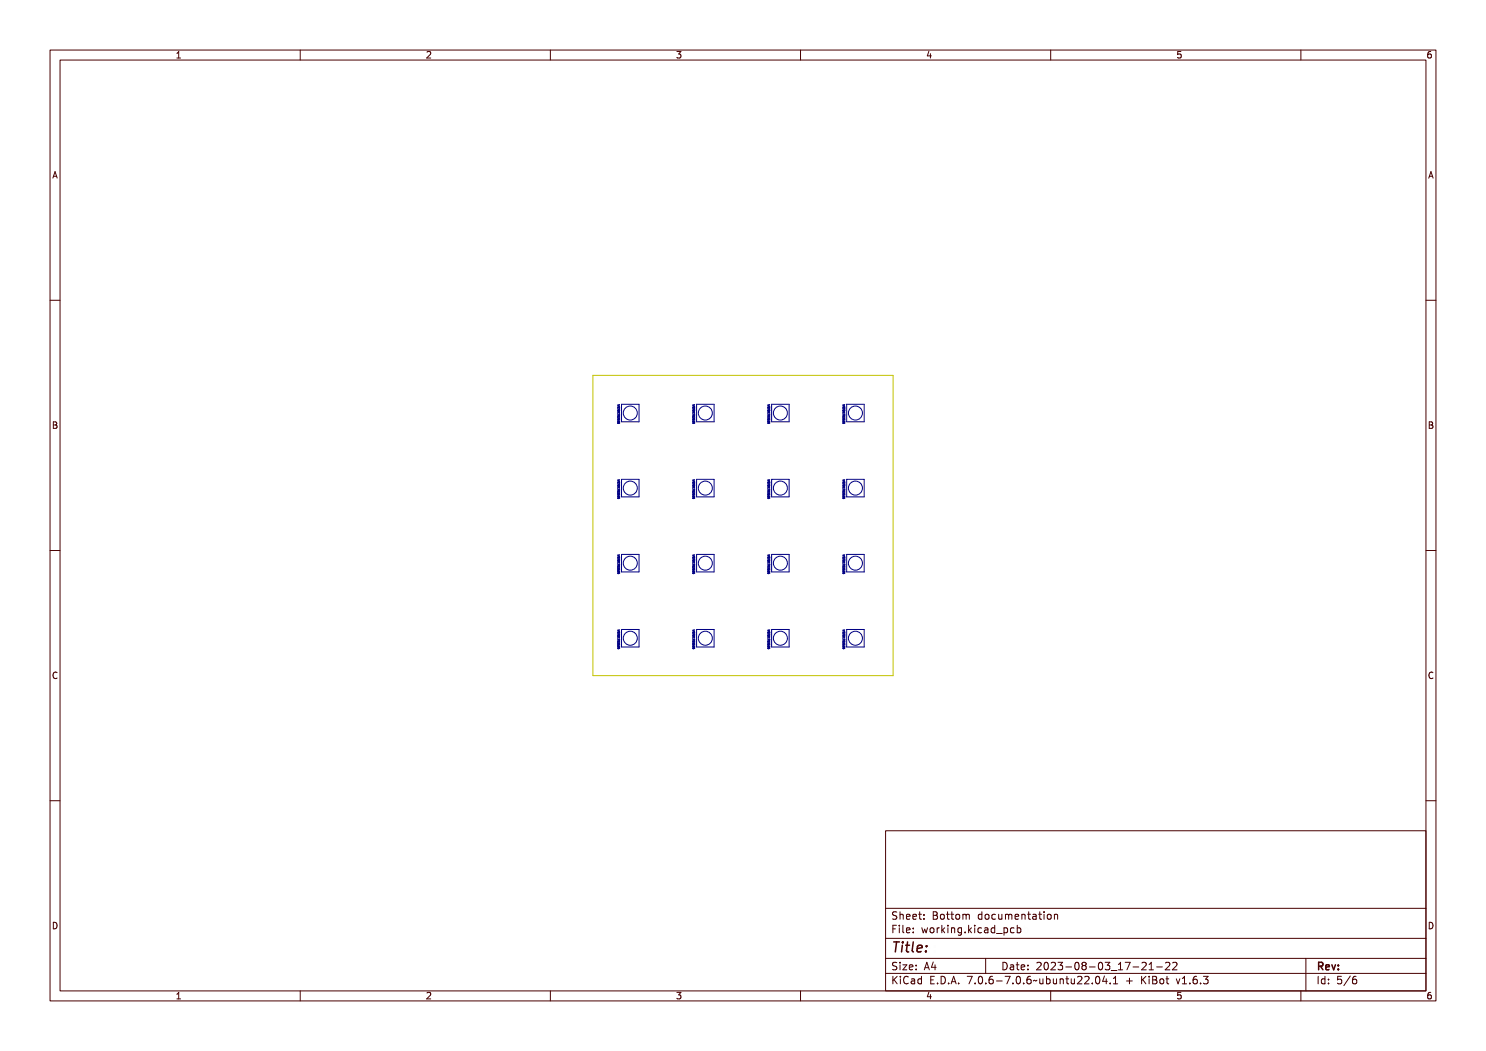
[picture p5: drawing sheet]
<svg xmlns="http://www.w3.org/2000/svg" width="297mm" height="210mm" viewBox="0 0 297 210" stroke-linecap="round" stroke-linejoin="round" font-family="sans-serif">
<defs><g id="words">
<text font-size="2.7" fill="#480000" x="178" y="190.3">Title:</text>
<g font-size="2" fill="#480000">
<text x="178" y="183.7">Sheet: Bottom documentation</text>
<text x="178" y="186.5">File: working.kicad_pcb</text>
<text x="178" y="193.9">Size: A4</text>
<text x="178" y="196.6">KiCad E.D.A. 7.0.6-7.0.6~ubuntu22.04.1 + KiBot v1.6.3</text>
<text x="200" y="193.9">Date: 2023-08-03_17-21-22</text>
<text x="263" y="196.6">Id: 5/6</text>
<text x="263" y="193.9">Rev:</text>
</g>
<g font-size="1.7" fill="#480000">
<text x="35" y="11.7">1</text>
<text x="85" y="11.7">2</text>
<text x="135" y="11.7">3</text>
<text x="185" y="11.7">4</text>
<text x="235" y="11.7">5</text>
<text x="285" y="11.7">6</text>
<text x="10.5" y="35.7">A</text>
<text x="285.5" y="35.7">A</text>
<text x="10.5" y="85.6">B</text>
<text x="285.5" y="85.6">B</text>
<text x="10.5" y="135.7">C</text>
<text x="285.5" y="135.7">C</text>
<text x="10.5" y="185.6">D</text>
<text x="285.5" y="185.6">D</text>
<text x="35" y="199.7">1</text>
<text x="85" y="199.7">2</text>
<text x="135" y="199.7">3</text>
<text x="185" y="199.7">4</text>
<text x="235" y="199.7">5</text>
<text x="285" y="199.7">6</text>
</g>
</g></defs>
<g fill="none" stroke="#000084" stroke-width=".2">
<path d="M123.1 95.8h.3l-.2 .1 .2 .1h-.3h.3l-.2-.1 .2-.1zM123.1 97.5h.3v.2l-.3 .1zM123.1 98.1l.2 .2 .1-.2a.16 .16 0 0 1-.1 .2 .16 .16 0 0 1-.2-.1v.1zM123.1 98.7l.2 .2 .1-.2a.16 .16 0 0 1-.1 .2 .16 .16 0 0 1-.2-.1v.1zM123.1 80.8h.3l-.2 .1 .2 .1h-.3h.3l-.2-.1 .2-.1zM123.1 82.5h.3v.2l-.3 .1zM123.1 83.1l.2 .2 .1-.2a.16 .16 0 0 1-.1 .2 .16 .16 0 0 1-.2-.1v.1zM123.1 83.7l.2 .2 .1-.2a.16 .16 0 0 1-.1 .2 .16 .16 0 0 1-.2-.1v.1zM123.1 97.8l.2 .2 .1-.2v.2h-.3zM123.1 98.4l.2 .2 .1-.2v.2h-.3zM123.1 82.8l.2 .2 .1-.2v.2h-.3zM123.1 83.4l.2 .2 .1-.2v.2h-.3z"/>
<path d="M123.1 96.4l.1 .1 .2-.1v.2v-.2a.16 .16 0 0 1-.2 .2 .16 .16 0 0 1-.1-.2zM123.1 97h.3v.2l-.3-.1zM123.1 97.3l.1 .1 .2-.1v.2v-.2a.16 .16 0 0 1-.2 .2 .16 .16 0 0 1-.1-.2zM123.1 81.4l.1 .1 .2-.1v.2v-.2a.16 .16 0 0 1-.2 .2 .16 .16 0 0 1-.1-.2zM123.1 82h.3v.2l-.3-.1zM123.1 82.3l.1 .1 .2-.1v.2v-.2a.16 .16 0 0 1-.2 .2 .16 .16 0 0 1-.1-.2zM123.1 96.1l.2 .2 .1-.2v.1l-.1 .1-.1-.2-.1 .2zM123.1 96.7h.3v.1l-.3 .1zM123.1 81.1l.2 .2 .1-.2v.1l-.1 .1-.1-.2-.1 .2zM123.1 81.7h.3v.1l-.3 .1zM123.1 97.6l.1 .1zM123.1 82.6l.1 .1z"/>
<path d="M123.3 97.6l.1 .1zM123.3 82.6l.1 .1zM123.5 82.3v.2M123.5 97.3v.2M123.5 96.3v.1M123.5 81.3v.1M123.5 82v.1M123.5 83.7v.2M123.5 84.4v.2M123.5 97v.1M123.5 98.7v.2l.2-.2M123.5 99.4v.2l.2-.2"/>
<path d="M123.5 96.4v.1M123.5 97.1v.1M123.5 83.5v.1M123.5 83.9h.1M123.5 81.4v.1M123.5 82.1v.1M123.5 83.2h.1M123.5 84.2v.1M123.5 84.6h.1M123.5 83.4v.1M123.5 84.1v.1M123.5 98.4v.2l.2-.1 .1 .1v-.2"/>
<path d="M123.5 99.1v.2l.2-.1 .1 .1v-.2M123.5 96.5h.1M123.5 97h.2M123.5 97.2h.2M123.5 97h.1M123.5 98.7h.1M123.5 99.4h.1M123.5 82h.2M123.5 82.2h.2M123.5 83.6h.2M123.5 83.9h.2M123.5 84.3h.2"/>
<path d="M123.5 84.6h.2M123.5 81.5h.1M123.5 82h.1M123.5 83.7h.1M123.5 84.4h.1M123.6 96.5h.1M123.6 81.5h.1M123.6 96.4v.1M123.6 98.2h.1M123.6 81.4v.1M123.7 97h.1M123.7 98.2h-.1"/>
<path d="M123.7 83.2h-.2M123.7 82h.1M123.7 83.7h.1v.2M123.7 84.4h.1v.2M123.7 98.7h.1v.2M123.7 99.4h.1v.2M123.7 83v.2M123.7 98v.2M123.7 97.1v.1M123.7 98.7h.1M123.7 99.4h.1M123.7 83.7h.1"/>
<path d="M123.7 82.1v.1M123.7 84.4h.1M123.7 97.1h.1M123.7 82v.1M123.7 97v.1M123.7 98.2h.1M123.7 83.7v.2M123.7 84.4v.2M123.7 83.2h.1M123.7 82.1h.1M123.7 83.5v.1M123.7 83.9h.1"/>
<path d="M123.7 84.2v.1M123.7 84.6h.1M123.7 96.3l-.1 .1M123.7 97.2h.1M123.7 82.2h.1M123.7 96.3h.1M123.7 97.3l.1 .1h-.3M123.7 82.3l.1 .1h-.3M123.8 97h-.1M123.8 97h.1M123.8 97.2h.1M123.8 82h.1"/>
<path d="M123.8 82.2h.1M123.8 82h-.1M123.8 81.8l-.3-.2v.2M123.8 82.9l-.3-.3v.3M123.8 96.8l-.3-.2v.2M123.8 97.9l-.3-.3v.3M123.8 96.3h.1M123.8 81.6v.2M123.8 82.7v.1M123.8 96.6h.1M123.8 97.7h.1M123.8 81.3l-.2 .1"/>
<path d="M123.8 83.2h-.1M123.8 81.3h.1M123.8 83.2v-.2h-.3v.2M123.8 98.2v-.2h-.3l.1 .2M123.8 96.3v.2M123.8 81.3v.2M123.8 82v.1M123.8 96.6v.2M123.8 97v.1M123.8 97.7v.1M123.8 96.8h.1M123.8 97.1v.1"/>
<path d="M123.8 97.8v.1M123.8 98.2h.1M123.8 81.8h.1M123.8 82.1v.1M123.8 82.8v.1M123.8 83.2h.1M123.8 95.8l-.3 .1 .2 .1-.2 .1h.3M123.8 83.4v.2l-.1-.1M123.8 84.1v.2l-.1-.1M123.8 80.8l-.3 .1 .2 .1-.2 .1h.3M124.2 95.8h3.5v3.5h-3.5zM124.2 80.8h3.5v3.5h-3.5z"/>
<path d="M138.1 95.8h.3l-.2 .1 .2 .1h-.3h.3l-.2-.1 .2-.1zM138.1 97.5h.3v.2l-.3 .1zM138.1 98.1l.2 .2 .1-.2a.16 .16 0 0 1-.1 .2 .16 .16 0 0 1-.2-.1v.1zM138.1 98.7l.2 .2 .1-.2a.16 .16 0 0 1-.1 .2 .16 .16 0 0 1-.2-.1v.1zM138.1 80.8h.3l-.2 .1 .2 .1h-.3h.3l-.2-.1 .2-.1zM138.1 82.5h.3v.2l-.3 .1zM138.1 83.1l.2 .2 .1-.2a.16 .16 0 0 1-.1 .2 .16 .16 0 0 1-.2-.1v.1zM138.1 83.7l.2 .2 .1-.2a.16 .16 0 0 1-.1 .2 .16 .16 0 0 1-.2-.1v.1zM138.1 97.8l.2 .2 .1-.2v.2h-.3zM138.1 98.4l.2 .2 .1-.2v.2h-.3zM138.1 82.8l.2 .2 .1-.2v.2h-.3zM138.1 83.4l.2 .2 .1-.2v.2h-.3z"/>
<path d="M138.1 96.4l.1 .1 .2-.1v.2v-.2a.16 .16 0 0 1-.2 .2 .16 .16 0 0 1-.1-.2zM138.1 97h.3v.2l-.3-.1zM138.1 97.3l.1 .1 .2-.1v.2v-.2a.16 .16 0 0 1-.2 .2 .16 .16 0 0 1-.1-.2zM138.1 81.4l.1 .1 .2-.1v.2v-.2a.16 .16 0 0 1-.2 .2 .16 .16 0 0 1-.1-.2zM138.1 82h.3v.2l-.3-.1zM138.1 82.3l.1 .1 .2-.1v.2v-.2a.16 .16 0 0 1-.2 .2 .16 .16 0 0 1-.1-.2zM138.1 96.1l.2 .2 .1-.2v.1l-.1 .1-.1-.2-.1 .2zM138.1 96.7h.3v.1l-.3 .1zM138.1 81.1l.2 .2 .1-.2v.1l-.1 .1-.1-.2-.1 .2zM138.1 81.7h.3v.1l-.3 .1zM138.1 97.6l.1 .1zM138.1 82.6l.1 .1z"/>
<path d="M138.3 97.6l.1 .1zM138.3 82.6l.1 .1zM138.5 81.8v-.2l.2 .2M138.5 82.3v.2M138.5 82.9v-.3l.2 .3M138.5 96.8v-.2l.2 .2M138.5 97.3v.2M138.5 97.9v-.3l.2 .3M138.5 98.7l.1 .2M138.5 99.4l.1 .2M138.5 81.3v.1M138.5 82v.1"/>
<path d="M138.5 83.7v.2M138.5 84.4v.2M138.5 96.3v.1M138.5 97v.1M138.5 83.5v.1M138.5 83.9h.1M138.5 96.4v.1M138.5 97.1v.1M138.5 81.4v.1M138.5 82.1v.1M138.5 83.2h.1M138.5 84.2v.1"/>
<path d="M138.5 84.6h.1M138.5 97h.2M138.5 97.2h.2M138.5 98.4v.1l.1 .1M138.5 99.1v.1l.1 .1M138.5 84.6h.2v-.2h.1v.2M138.5 84.4h.1M138.5 83.4v.1M138.5 84.1v.1M138.5 83.9h.2v-.2h.1v.2M138.5 97h.1M138.5 98.7h.1"/>
<path d="M138.5 99.4h.1M138.5 82h.2M138.5 82.2h.2M138.5 82h.1M138.5 83.7h.1M138.7 97h.1M138.7 82h.1M138.7 83.2h-.1M138.7 98.1l-.2 .1v-.2h.3v.2M138.7 83v.1M138.7 98v.1M138.7 97.1v.1"/>
<path d="M138.7 98.1v.1M138.7 98.6h-.1M138.7 98.9h-.1M138.7 99.3h-.1M138.7 99.6h-.1M138.7 82.1v.1M138.7 83.1v.1M138.7 96.3l-.2 .2M138.7 82v.1M138.7 97v.1M138.7 97.1h.1M138.7 98.2h.1"/>
<path d="M138.7 98.5v.1M138.7 98.9h.1M138.7 99.2v.1M138.7 99.6h.1M138.7 81.3l-.2 .2M138.7 82.1h.1M138.7 83.2h.1M138.7 98.9v-.2h.1v.2M138.7 99.6v-.2h.1v.2M138.7 96.3h.1M138.7 98.5h.1M138.7 99.2h.1"/>
<path d="M138.7 81.3h.1M138.7 97.2h.1M138.7 82.2h.1M138.7 96.8h.1M138.7 97.9h.1M138.7 97.3h.1M138.7 81.8h.1M138.7 82.3l.1 .1h-.3M138.7 82.9h.1M138.8 97h.1M138.8 97.2h.1M138.8 97.3v.1h-.3"/>
<path d="M138.8 97h-.1M138.8 82h.1M138.8 82.2h.1M138.8 82h-.1M138.8 96.3h.1M138.8 81.3h.1M138.8 81.6v.2M138.8 82.7v.1M138.8 96.6h.1M138.8 96.8h.1M138.8 97.7h.1M138.8 97.9h.1"/>
<path d="M138.8 98.2h.1M138.8 81.8h.1M138.8 82.9h.1M138.8 83.2h.1M138.8 82.1v.1M138.8 83.2v-.2h-.3v.2M138.8 81.3v.2M138.8 82v.1M138.8 96.3v.2M138.8 96.6v.2M138.8 97v.1M138.8 97.7v.1"/>
<path d="M138.8 97.1v.1M138.8 97.8v.1M138.8 82.8v.1M138.8 83.4v.2l-.1-.1-.2 .1M138.8 84.1v.2l-.1-.1-.2 .1M138.8 98.4v.2l-.1-.1M138.8 99.1v.2l-.1-.1M138.8 95.8l-.3 .1 .2 .1-.2 .1h.3M138.8 80.8l-.3 .1 .2 .1-.2 .1h.3M139.2 95.8h3.5v3.5h-3.5zM139.2 80.8h3.5v3.5h-3.5zM153.1 95.8h.3l-.2 .1 .2 .1h-.3h.3l-.2-.1 .2-.1z"/>
<path d="M153.1 97.5h.3v.2l-.3 .1zM153.1 98.1l.2 .2 .1-.2a.16 .16 0 0 1-.1 .2 .16 .16 0 0 1-.2-.1v.1zM153.1 98.7l.2 .2 .1-.2a.16 .16 0 0 1-.1 .2 .16 .16 0 0 1-.2-.1v.1zM153.1 80.8h.3l-.2 .1 .2 .1h-.3h.3l-.2-.1 .2-.1zM153.1 82.5h.3v.2l-.3 .1zM153.1 83.1l.2 .2 .1-.2a.16 .16 0 0 1-.1 .2 .16 .16 0 0 1-.2-.1v.1zM153.1 83.7l.2 .2 .1-.2a.16 .16 0 0 1-.1 .2 .16 .16 0 0 1-.2-.1v.1zM153.1 97.8l.2 .2 .1-.2v.2h-.3zM153.1 98.4l.2 .2 .1-.2v.2h-.3zM153.1 82.8l.2 .2 .1-.2v.2h-.3zM153.1 83.4l.2 .2 .1-.2v.2h-.3zM153.1 96.4l.1 .1 .2-.1v.2v-.2a.16 .16 0 0 1-.2 .2 .16 .16 0 0 1-.1-.2z"/>
<path d="M153.1 97h.3v.2l-.3-.1zM153.1 97.3l.1 .1 .2-.1v.2v-.2a.16 .16 0 0 1-.2 .2 .16 .16 0 0 1-.1-.2zM153.1 81.4l.1 .1 .2-.1v.2v-.2a.16 .16 0 0 1-.2 .2 .16 .16 0 0 1-.1-.2zM153.1 82h.3v.2l-.3-.1zM153.1 82.3l.1 .1 .2-.1v.2v-.2a.16 .16 0 0 1-.2 .2 .16 .16 0 0 1-.1-.2zM153.1 96.1l.2 .2 .1-.2v.1l-.1 .1-.1-.2-.1 .2zM153.1 96.7h.3v.1l-.3 .1zM153.1 81.1l.2 .2 .1-.2v.1l-.1 .1-.1-.2-.1 .2zM153.1 81.7h.3v.1l-.3 .1zM153.1 97.6l.1 .1zM153.1 82.6l.1 .1zM153.3 97.6l.1 .1z"/>
<path d="M153.3 82.6l.1 .1zM153.5 98.2v-.2h.3l-.1 .2M153.5 82.3v.2M153.5 83.4v.1M153.5 84.1v.1M153.5 97.3v.2M153.5 99.1v.1M153.5 98.2h.1M153.5 98.5h.1M153.5 98.9h.1M153.5 99.2h.1M153.5 99.6h.1"/>
<path d="M153.5 98.5l.1 .1M153.5 99.2l.1 .1M153.5 82v.1M153.5 81.3v.1M153.5 83.2v-.2h.3v.2M153.5 83.7v.2M153.5 84.4v.2M153.5 96.3v.1M153.5 97v.1M153.5 98.7v.2M153.5 99.4v.2M153.5 96.4v.1"/>
<path d="M153.5 97.1v.1M153.5 99.1h.1M153.5 81.4v.1M153.5 82.1v.1M153.5 83.2h.1M153.5 83.5v.1M153.5 83.4h.1M153.5 83.9h.1M153.5 84.2v.1M153.5 84.1h.1M153.5 84.6h.1M153.5 97h.2"/>
<path d="M153.5 97.2h.2M153.5 98.4v.1M153.5 83.9h.2v-.2h.1v.2M153.5 84.6h.2v-.2h.1v.2M153.5 97h.1M153.5 98.7h.1M153.5 99.4h.1M153.5 84.4h.1M153.5 82h.2M153.5 82.2h.2M153.5 82h.1M153.5 83.7h.1"/>
<path d="M153.7 97h.1M153.7 82h.1M153.7 83.2h-.1M153.7 98.1l-.2 .1M153.7 83v.1M153.7 98v.1M153.7 97.1v.1M153.7 98.1v.1M153.7 98.6h-.1M153.7 98.9h-.1M153.7 99.3h-.1M153.7 99.6h-.1"/>
<path d="M153.7 82.1v.1M153.7 83.1v.1M153.7 96.3l-.2 .2M153.7 82h.1v.2l-.1-.1M153.7 99.6h.1M153.7 82v.1M153.7 97v.1M153.7 97.1h.1M153.7 98.2h.1M153.7 98.5v.1M153.7 98.9h.1M153.7 99.2v.1"/>
<path d="M153.7 81.3l-.2 .2M153.7 82.1h.1M153.7 83.2h.1M153.7 81.3l.1 .2M153.7 98.9v-.2h.1v.2M153.7 99.6v-.2h.1v.2M153.7 96.3h.1M153.7 98.5h.1M153.7 99.2h.1M153.7 81.3h.1M153.7 97.3h.1M153.7 82.3l.1 .1h-.3"/>
<path d="M153.8 97h.1M153.8 97.3v.1h-.3M153.8 97h-.1M153.8 96.3h-.1M153.8 96.3h.1M153.8 96.6l-.1 .2-.2-.2v.2M153.8 97v.2l-.1-.1M153.8 97.7l-.1 .2-.2-.3v.3M153.8 96.3v.2M153.8 81.6h.1M153.8 82.7h.1M153.8 83.2h.1"/>
<path d="M153.8 81.6v.1M153.8 81.7l-.1 .1-.2-.2v.2M153.8 82.7l-.1 .2-.2-.3v.3M153.8 83.4v.2l-.1-.1-.2 .1M153.8 84.1v.2l-.1-.1-.2 .1M153.8 98.4v.2l-.1-.1M153.8 99.1v.2l-.1-.1M153.8 95.8l-.3 .1 .2 .1-.2 .1h.3M153.8 80.8l-.3 .1 .2 .1-.2 .1h.3M154.2 95.8h3.5v3.5h-3.5zM154.2 80.8h3.5v3.5h-3.5zM168.1 80.8h.3l-.2 .1 .2 .1h-.3h.3l-.2-.1 .2-.1z"/>
<path d="M168.1 82.5h.3v.2l-.3 .1zM168.1 83.1l.2 .2 .1-.2a.16 .16 0 0 1-.1 .2 .16 .16 0 0 1-.2-.1v.1zM168.1 83.7l.2 .2 .1-.2a.16 .16 0 0 1-.1 .2 .16 .16 0 0 1-.2-.1v.1zM168.1 95.8h.3l-.2 .1 .2 .1h-.3h.3l-.2-.1 .2-.1zM168.1 97.5h.3v.2l-.3 .1zM168.1 98.1l.2 .2 .1-.2a.16 .16 0 0 1-.1 .2 .16 .16 0 0 1-.2-.1v.1zM168.1 98.7l.2 .2 .1-.2a.16 .16 0 0 1-.1 .2 .16 .16 0 0 1-.2-.1v.1zM168.1 82.8l.2 .2 .1-.2v.2h-.3zM168.1 83.4l.2 .2 .1-.2v.2h-.3zM168.1 97.8l.2 .2 .1-.2v.2h-.3zM168.1 98.4l.2 .2 .1-.2v.2h-.3zM168.1 81.4l.1 .1 .2-.1v.2v-.2a.16 .16 0 0 1-.2 .2 .16 .16 0 0 1-.1-.2z"/>
<path d="M168.1 82h.3v.2l-.3-.1zM168.1 82.3l.1 .1 .2-.1v.2v-.2a.16 .16 0 0 1-.2 .2 .16 .16 0 0 1-.1-.2zM168.1 96.4l.1 .1 .2-.1v.2v-.2a.16 .16 0 0 1-.2 .2 .16 .16 0 0 1-.1-.2zM168.1 97h.3v.2l-.3-.1zM168.1 97.3l.1 .1 .2-.1v.2v-.2a.16 .16 0 0 1-.2 .2 .16 .16 0 0 1-.1-.2zM168.1 81.1l.2 .2 .1-.2v.1l-.1 .1-.1-.2-.1 .2zM168.1 81.7h.3v.1l-.3 .1zM168.1 96.1l.2 .2 .1-.2v.1l-.1 .1-.1-.2-.1 .2zM168.1 96.7h.3v.1l-.3 .1zM168.1 82.6l.1 .1zM168.1 97.6l.1 .1zM168.3 82.6l.1 .1z"/>
<path d="M168.3 97.6l.1 .1zM168.5 98.2v-.2h.3l-.1 .2M168.5 82.3v.2M168.5 83.4l.2 .2M168.5 84.1l.2 .2M168.5 97.3v.2M168.5 99.1v.1M168.5 98.2h.1M168.5 98.5h.1M168.5 98.9h.1M168.5 99.2h.1M168.5 99.6h.1"/>
<path d="M168.5 96.3l.1 .2M168.5 81.3l.1 .2M168.5 83.4h.1M168.5 84.1h.1M168.5 98.5v.1M168.5 99.2v.1M168.5 99.1h.1M168.5 97v.1h.2M168.5 84.4v.2h.2M168.5 99.4v.2M168.5 83.7v.2h.2M168.5 98.4v.1"/>
<path d="M168.5 98.7v.2M168.5 98.6h.1M168.5 99.3h.1M168.5 97h.1M168.6 97h.1M168.6 81.4v.1M168.6 96.4v.1M168.7 83.2h-.1M168.7 97h.1M168.7 98.1l-.2 .1M168.7 82h-.2l.2 .1M168.7 83.7h.1v.2"/>
<path d="M168.7 84.4h.1v.2M168.7 98.7h.1v.2M168.7 99.4h.1v.2M168.7 83v.1M168.7 98v.1M168.7 83.1v.1M168.7 83.7h.1M168.7 84.4h.1M168.7 98.7h.1M168.7 98.1v.1M168.7 99.4h.1M168.7 98.5l-.2 .1"/>
<path d="M168.7 98.9h-.2M168.7 99.2l-.2 .1M168.7 99.6h-.2M168.7 81.3l-.1 .1M168.7 83.7v.2M168.7 84.4v.2M168.7 98.7v.2M168.7 99.4v.2M168.7 83.2h.1M168.7 83.5v.1M168.7 83.9h.1M168.7 84.2v.1"/>
<path d="M168.7 84.6h.1M168.7 96.3l-.1 .1M168.7 98.2h.1M168.7 81.3h.1M168.7 82h.1l-.1 .1M168.7 99.6h.1M168.7 81.3l.1 .2M168.7 82v.1M168.7 97v.1M168.7 96.3h.1M168.7 98.5h.1M168.7 98.9h.1"/>
<path d="M168.7 99.2h.1M168.7 82.3l.1 .1h-.3M168.7 97.3h.1M168.8 97h.1M168.8 97.3v.1h-.3M168.8 97h-.1M168.8 96.3h-.1M168.8 96.3h.1M168.8 96.6l-.1 .2-.2-.2v.2M168.8 97v.1h-.1M168.8 97.7l-.1 .2-.2-.3v.3M168.8 83.2v-.2h-.3l.1 .2"/>
<path d="M168.8 96.3v.2M168.8 81.6h.1M168.8 82.7h.1M168.8 83.2h.1M168.8 81.6v.1M168.8 80.8l-.3 .1 .2 .1-.2 .1h.3M168.8 81.7l-.1 .1-.2-.2v.2M168.8 82.7l-.1 .2-.2-.3v.3M168.8 83.4v.2l-.1-.1M168.8 84.1v.2l-.1-.1M168.8 98.4v.2l-.1-.1M168.8 99.1v.2l-.1-.1"/>
<path d="M168.8 95.8l-.3 .1 .2 .1-.2 .1h.3M169.2 95.8h3.5v3.5h-3.5zM169.2 80.8h3.5v3.5h-3.5zM123.1 110.8h.3l-.2 .1 .2 .1h-.3h.3l-.2-.1 .2-.1zM123.1 112.5h.3v.2l-.3 .1zM123.1 113.1l.2 .2 .1-.2a.16 .16 0 0 1-.1 .2 .16 .16 0 0 1-.2-.1v.1zM123.1 113.7l.2 .2 .1-.2a.16 .16 0 0 1-.1 .2 .16 .16 0 0 1-.2-.1v.1zM123.1 112.8l.2 .2 .1-.2v.2h-.3zM123.1 113.4l.2 .2 .1-.2v.2h-.3zM123.1 111.4l.1 .1 .2-.1v.2v-.2a.16 .16 0 0 1-.2 .2 .16 .16 0 0 1-.1-.2zM123.1 112h.3v.2l-.3-.1zM123.1 112.3l.1 .1 .2-.1v.2v-.2a.16 .16 0 0 1-.2 .2 .16 .16 0 0 1-.1-.2z"/>
<path d="M123.1 111.1l.2 .2 .1-.2v.1l-.1 .1-.1-.2-.1 .2zM123.1 111.7h.3v.1l-.3 .1zM123.1 112.6l.1 .1zM123.3 112.6l.1 .1zM123.5 112.3v.2M123.5 111.3v.2M123.5 112v.2l.2-.1M123.5 113.2v-.2h.3l-.1 .2M123.5 113.4v.2M123.5 113.7v.2l.2-.2M123.5 114.4v.2l.2-.2M123.5 113.2h.1"/>
<path d="M123.5 113.6h.1M123.5 112h.2M123.5 113.6h.2M123.5 114.4h.1M123.5 112h.1M123.5 113.4h.1M123.5 113.7h.1M123.5 114.1h.1M123.5 111.5h.1M123.6 113.2h.1M123.7 112h.1M123.7 113.7h.1v.2"/>
<path d="M123.7 114.4h.1v.2M123.7 113v.1M123.7 111.3l-.1 .2M123.7 113.1l-.1 .1M123.7 113.1v.1M123.7 113.7h.1M123.7 114.4h.1M123.7 112v.1M123.7 111.3h.1M123.7 112.1l.1 .1M123.7 112.1h.1M123.7 113.6h.1"/>
<path d="M123.7 113.2h.1M123.7 111.3l.1 .2M123.7 112.3l.1 .1h-.3M123.8 112h.1M123.8 112.2h.1M123.8 112h-.1M123.8 111.6h.1M123.8 112.7h.1M123.8 111.6l-.1 .2-.2-.2v.2M123.8 112.7l-.1 .2-.2-.3v.3M123.8 112v.2M123.8 114.1v.2l-.1-.1-.2 .1v-.2"/>
<path d="M123.8 113.4v.2h-.1M123.8 110.8l-.3 .1 .2 .1-.2 .1h.3M124.2 110.8h3.5v3.5h-3.5zM138.1 110.8h.3l-.2 .1 .2 .1h-.3h.3l-.2-.1 .2-.1zM138.1 112.5h.3v.2l-.3 .1zM138.1 113.1l.2 .2 .1-.2a.16 .16 0 0 1-.1 .2 .16 .16 0 0 1-.2-.1v.1zM138.1 113.7l.2 .2 .1-.2a.16 .16 0 0 1-.1 .2 .16 .16 0 0 1-.2-.1v.1zM138.1 112.8l.2 .2 .1-.2v.2h-.3zM138.1 113.4l.2 .2 .1-.2v.2h-.3zM138.1 111.4l.1 .1 .2-.1v.2v-.2a.16 .16 0 0 1-.2 .2 .16 .16 0 0 1-.1-.2zM138.1 112h.3v.2l-.3-.1zM138.1 112.3l.1 .1 .2-.1v.2v-.2a.16 .16 0 0 1-.2 .2 .16 .16 0 0 1-.1-.2z"/>
<path d="M138.1 111.1l.2 .2 .1-.2v.1l-.1 .1-.1-.2-.1 .2zM138.1 111.7h.3v.1l-.3 .1zM138.1 112.6l.1 .1zM138.3 112.6l.1 .1zM138.5 111.8v-.2l.2 .2M138.5 112.3v.2M138.5 112.9v-.3l.2 .3M138.5 111.3l.1 .2M138.5 112v.2l.2-.1M138.5 113.2v-.2h.3v.2M138.5 113.4v.2M138.5 113.7l.1 .2"/>
<path d="M138.5 114.1l.1 .2M138.5 114.4l.1 .2M138.5 113.2h.1M138.5 113.6h.1M138.5 112h.2M138.5 112h.1M138.5 113.4h.1M138.5 113.7h.1M138.5 114.1h.1M138.5 114.4h.1M138.6 111.5h.1M138.6 111.4v.1"/>
<path d="M138.7 111.4h-.1M138.7 112h.1M138.7 113.2h-.1M138.7 113.1v.1M138.7 113v.1M138.7 113.6h-.1M138.7 113.9h-.1M138.7 114.3h-.1M138.7 114.6h-.1M138.7 112.1h.1M138.7 112v.1M138.7 113.9h.1"/>
<path d="M138.7 114.2v.1M138.7 114.6h.1M138.7 113.9v-.2h.1v.2M138.7 114.6v-.2h.1v.2M138.7 112.1l.1 .1M138.7 114.2h.1M138.7 111.3v.1M138.7 111.3h.1M138.7 111.8h.1M138.7 112.3h.1M138.7 112.9h.1M138.7 113.2h.1"/>
<path d="M138.8 112h-.1M138.8 112h.1M138.8 112.2h.1M138.8 112.3v.1h-.3M138.8 111.3v.2M138.8 111.6h.1M138.8 112.7h.1M138.8 111.6v.2M138.8 112v.2M138.8 112.7v.2M138.8 110.8l-.3 .1 .2 .1-.2 .1h.3M138.8 113.4v.2l-.1-.1v.1"/>
<path d="M138.8 114.1v.2l-.1-.1M139.2 110.8h3.5v3.5h-3.5zM153.1 110.8h.3l-.2 .1 .2 .1h-.3h.3l-.2-.1 .2-.1zM153.1 112.5h.3v.2l-.3 .1zM153.1 113.1l.2 .2 .1-.2a.16 .16 0 0 1-.1 .2 .16 .16 0 0 1-.2-.1v.1zM153.1 113.7l.2 .2 .1-.2a.16 .16 0 0 1-.1 .2 .16 .16 0 0 1-.2-.1v.1zM153.1 112.8l.2 .2 .1-.2v.2h-.3zM153.1 113.4l.2 .2 .1-.2v.2h-.3zM153.1 111.4l.1 .1 .2-.1v.2v-.2a.16 .16 0 0 1-.2 .2 .16 .16 0 0 1-.1-.2zM153.1 112h.3v.2l-.3-.1zM153.1 112.3l.1 .1 .2-.1v.2v-.2a.16 .16 0 0 1-.2 .2 .16 .16 0 0 1-.1-.2zM153.1 111.1l.2 .2 .1-.2v.1l-.1 .1-.1-.2-.1 .2z"/>
<path d="M153.1 111.7h.3v.1l-.3 .1zM153.1 112.6l.1 .1zM153.3 112.6l.1 .1zM153.5 111.8v-.2l.3 .2M153.5 112.9v-.3l.3 .3M153.5 112.3v.2M153.5 111.4h.1M153.5 112.1h.1M153.5 113.9h.1M153.5 114.2h.1M153.5 114.6h.1M153.5 111.4l.1 .1"/>
<path d="M153.5 113.2v-.2h.3v.2M153.5 114.2l.1 .1M153.5 111.3v.1M153.5 112v.1M153.5 113.4v.2M153.5 113.7v.2M153.5 114.1v.1M153.5 114.4v.2M153.5 113.2h.1M153.5 113.6h.1M153.5 112h.2M153.5 114.4h.1"/>
<path d="M153.5 112h.1M153.5 113.4h.1M153.5 113.7h.1M153.5 114.1h.1M153.6 111.5h.1M153.6 111.4v.1M153.7 111.4h-.1M153.7 112h.1M153.7 113.2h-.1M153.7 113.1l.1 .1M153.7 113v.1M153.7 113.1v.1"/>
<path d="M153.7 113.6h-.1M153.7 113.9h-.1M153.7 114.3h-.1M153.7 114.6h-.1M153.7 112.1h-.2M153.7 112v.1M153.7 112.1h.1M153.7 113.9h.1M153.7 114.2v.1M153.7 114.6h.1M153.7 113.9v-.2h.1v.2M153.7 114.6v-.2h.1v.2"/>
<path d="M153.7 112.1v.1M153.7 114.2h.1M153.7 112.2h.1M153.7 112.3h.1M153.8 112h.1M153.8 112.2h.1M153.8 112.3v.1h-.3M153.8 112h-.1M153.8 111.3l-.1 .1M153.8 111.3h.1M153.8 111.6v.2M153.8 112v.1"/>
<path d="M153.8 112.7v.1M153.8 111.8h.1M153.8 112.9h.1M153.8 113.2h.1M153.8 112.1v.1M153.8 112.8v.1M153.8 111.3v.2M153.8 113.4v.2l-.1-.1v.1M153.8 114.1v.2l-.1-.1M153.8 110.8l-.3 .1 .2 .1-.2 .1h.3M153.8 112.1h.1M153.8 112.8h.1"/>
<path d="M154.2 110.8h3.5v3.5h-3.5zM168.1 110.8h.3l-.2 .1 .2 .1h-.3h.3l-.2-.1 .2-.1zM168.1 112.5h.3v.2l-.3 .1zM168.1 113.1l.2 .2 .1-.2a.16 .16 0 0 1-.1 .2 .16 .16 0 0 1-.2-.1v.1zM168.1 113.7l.2 .2 .1-.2a.16 .16 0 0 1-.1 .2 .16 .16 0 0 1-.2-.1v.1zM168.1 112.8l.2 .2 .1-.2v.2h-.3zM168.1 113.4l.2 .2 .1-.2v.2h-.3zM168.1 111.4l.1 .1 .2-.1v.2v-.2a.16 .16 0 0 1-.2 .2 .16 .16 0 0 1-.1-.2zM168.1 112h.3v.2l-.3-.1zM168.1 112.3l.1 .1 .2-.1v.2v-.2a.16 .16 0 0 1-.2 .2 .16 .16 0 0 1-.1-.2zM168.1 111.1l.2 .2 .1-.2v.1l-.1 .1-.1-.2-.1 .2zM168.1 111.7h.3v.1l-.3 .1z"/>
<path d="M168.1 112.6l.1 .1zM168.3 112.6l.1 .1zM168.5 111.8v-.2l.3 .2M168.5 112.9v-.3l.3 .3M168.5 112.3v.2M168.5 111.4h.1M168.5 112.1h.1M168.5 113.9h.1M168.5 114.2h.1M168.5 114.6h.1M168.5 111.4v.1M168.5 111.3v.1"/>
<path d="M168.5 112.1v.1M168.5 114.2v.1M168.5 114.4v.2M168.5 112v.1M168.5 113.4v.2M168.5 113.7v.2M168.5 114.1v.1M168.5 111.5h.1M168.5 112.2h.1M168.5 113.2h.1M168.5 113.6h.1M168.5 114.3h.1"/>
<path d="M168.5 112h.1M168.6 112h.1M168.6 111.4l-.1 .1M168.6 113.2h-.1M168.7 111.4h-.1M168.7 112h.1M168.7 112.2h-.1M168.7 113.2h-.1M168.7 113.1l.1 .1M168.7 113.6h-.2M168.7 113.7h.1v.2M168.7 114.4h.1v.2"/>
<path d="M168.7 113v.1M168.7 111.3v.1M168.7 112.1v.1M168.7 113.1v.1M168.7 113.7h.1M168.7 114.4h.1M168.7 113.9h-.2M168.7 114.2l-.2 .1M168.7 114.6h-.2M168.7 113.6h.1M168.7 113.7v.2M168.7 114.4v.2"/>
<path d="M168.7 111.3h.1M168.7 112.1h.1M168.7 112v.1M168.7 113.9h.1M168.7 114.2h.1M168.7 114.6h.1M168.7 112.2h.1M168.7 112.3h.1M168.8 112h.1M168.8 112.2h.1M168.8 112.3v.1h-.3M168.8 112h-.1"/>
<path d="M168.8 111.3h-.1M168.8 111.3h.1M168.8 113.2v-.2h-.3v.2M168.8 111.6v.2M168.8 112v.1M168.8 112.7v.1M168.8 111.8h.1M168.8 112.9h.1M168.8 113.2h.1M168.8 112.1v.1M168.8 112.8v.1M168.8 111.3v.2"/>
<path d="M168.8 113.4v.2h-.1M168.8 114.1v.2l-.1-.1M168.8 110.8l-.3 .1 .2 .1-.2 .1h.3M168.8 112.1h.1M168.8 112.8h.1M169.2 110.8h3.5v3.5h-3.5zM123.1 125.8h.3l-.2 .1 .2 .1h-.3h.3l-.2-.1 .2-.1zM123.1 127.5h.3v.2l-.3 .1zM123.1 128.1l.2 .2 .1-.2a.16 .16 0 0 1-.1 .2 .16 .16 0 0 1-.2-.1v.1zM123.1 128.7l.2 .2 .1-.2a.16 .16 0 0 1-.1 .2 .16 .16 0 0 1-.2-.1v.1zM123.1 127.8l.2 .2 .1-.2v.2h-.3zM123.1 128.4l.2 .2 .1-.2v.2h-.3z"/>
<path d="M123.1 126.4l.1 .1 .2-.1v.2v-.2a.16 .16 0 0 1-.2 .2 .16 .16 0 0 1-.1-.2zM123.1 127h.3v.2l-.3-.1zM123.1 127.3l.1 .1 .2-.1v.2v-.2a.16 .16 0 0 1-.2 .2 .16 .16 0 0 1-.1-.2zM123.1 126.1l.2 .2 .1-.2v.1l-.1 .1-.1-.2-.1 .2zM123.1 126.7h.3v.1l-.3 .1zM123.1 127.6l.1 .1zM123.3 127.6l.1 .1zM123.5 127.3v.2M123.5 126.3v.1M123.5 128.2v-.2h.3l-.1 .2M123.5 128.4v.2M123.5 129.1v.1"/>
<path d="M123.5 129.4v.2M123.5 126.4v.1M123.5 128.2h.1M123.5 128.6h.1M123.5 128.9h.1M123.5 129.2v.1M123.5 129.6h.1M123.5 128.7v.2M123.5 129.4h.1M123.5 128.6h.2M123.5 128.9h.2M123.5 129.3h.2"/>
<path d="M123.5 129.6h.2M123.5 129.1h.1M123.5 126.5h.1M123.5 128.4h.1M123.6 126.5h.1M123.6 126.4v.1M123.6 128.2h.1M123.7 127h-.2l.2 .1M123.7 129.4h.1v.2M123.7 128v.1M123.7 126.3l-.1 .1M123.7 127h.1"/>
<path d="M123.7 128.1l-.1 .1M123.7 128.1v.1M123.7 129.4h.1M123.7 128.9v-.2h.1v.2M123.7 127v.1M123.7 129.4v.2M123.7 129.6h.1M123.7 128.9h.1M123.7 126.3h.1M123.7 127.1l.1 .1M123.7 127.1h.1M123.7 128.2h.1"/>
<path d="M123.7 128.6h.1M123.7 129.2v.1M123.7 126.3l.1 .2M123.7 127.3l.1 .1h-.3M123.8 127h-.1M123.8 127h.1M123.8 127.2h.1M123.8 127v.2M123.8 126.6h.1M123.8 127.7h.1M123.8 126.6l-.1 .2-.2-.2v.2M123.8 127.7l-.1 .2-.2-.3v.3"/>
<path d="M123.8 128.4v.2h-.1M123.8 129.1v.2l-.1-.1M123.8 125.8l-.3 .1 .2 .1-.2 .1h.3M124.2 125.8h3.5v3.5h-3.5zM138.1 125.8h.3l-.2 .1 .2 .1h-.3h.3l-.2-.1 .2-.1zM138.1 127.5h.3v.2l-.3 .1zM138.1 128.1l.2 .2 .1-.2a.16 .16 0 0 1-.1 .2 .16 .16 0 0 1-.2-.1v.1zM138.1 128.7l.2 .2 .1-.2a.16 .16 0 0 1-.1 .2 .16 .16 0 0 1-.2-.1v.1zM138.1 127.8l.2 .2 .1-.2v.2h-.3zM138.1 128.4l.2 .2 .1-.2v.2h-.3zM138.1 126.4l.1 .1 .2-.1v.2v-.2a.16 .16 0 0 1-.2 .2 .16 .16 0 0 1-.1-.2zM138.1 127h.3v.2l-.3-.1z"/>
<path d="M138.1 127.3l.1 .1 .2-.1v.2v-.2a.16 .16 0 0 1-.2 .2 .16 .16 0 0 1-.1-.2zM138.1 126.1l.2 .2 .1-.2v.1l-.1 .1-.1-.2-.1 .2zM138.1 126.7h.3v.1l-.3 .1zM138.1 127.6l.1 .1zM138.3 127.6l.1 .1zM138.5 126.8v-.2l.2 .2M138.5 127.3v.2M138.5 127.9v-.3l.2 .3M138.5 126.3v.1M138.5 128.2v-.2h.3v.2M138.5 128.4v.2M138.5 129.1v.1"/>
<path d="M138.5 129.4v.2M138.5 126.4v.1M138.5 128.2h.1M138.5 128.6h.1M138.5 128.9h.1M138.5 129.2v.1M138.5 129.6h.1M138.5 128.7v.2M138.5 126.5h.1M138.5 129.3h.1M138.5 128.4h.1M138.5 129.1h.1"/>
<path d="M138.5 129.4h.1M138.6 126.5h.1M138.7 128.2h-.1M138.7 129.6v-.2h.1v.2M138.7 128v.1M138.7 128.1v.1M138.7 128.6h-.1M138.7 128.9h-.1M138.7 129.3h-.1M138.7 129.6h-.1M138.7 127h-.2v.2l.2-.1M138.7 128.7h.1v.2"/>
<path d="M138.7 127v.1M138.7 127.1h.1M138.7 128.7v.1M138.7 128.8v.1M138.7 127h.1M138.7 127.1l.1 .1M138.7 126.3h.1M138.7 126.8h.1M138.7 127.3l.1 .1h-.3M138.7 127.9h.1M138.7 128.2h.1M138.7 126.3l-.1 .2"/>
<path d="M138.8 127h.1M138.8 127.2h.1M138.8 127h-.1M138.8 126.3v.2M138.8 127v.2M138.8 126.6h.1M138.8 127.7h.1M138.8 126.6v.2M138.8 127.7v.2M138.8 128.4v.2l-.1-.1v.1M138.8 129.1v.2l-.1-.1v.1M138.8 125.8l-.3 .1 .2 .1-.2 .1h.3"/>
<path d="M139.2 125.8h3.5v3.5h-3.5zM153.1 125.8h.3l-.2 .1 .2 .1h-.3h.3l-.2-.1 .2-.1zM153.1 127.5h.3v.2l-.3 .1zM153.1 128.1l.2 .2 .1-.2a.16 .16 0 0 1-.1 .2 .16 .16 0 0 1-.2-.1v.1zM153.1 128.7l.2 .2 .1-.2a.16 .16 0 0 1-.1 .2 .16 .16 0 0 1-.2-.1v.1zM153.1 127.8l.2 .2 .1-.2v.2h-.3zM153.1 128.4l.2 .2 .1-.2v.2h-.3zM153.1 126.4l.1 .1 .2-.1v.2v-.2a.16 .16 0 0 1-.2 .2 .16 .16 0 0 1-.1-.2zM153.1 127h.3v.2l-.3-.1zM153.1 127.3l.1 .1 .2-.1v.2v-.2a.16 .16 0 0 1-.2 .2 .16 .16 0 0 1-.1-.2zM153.1 126.1l.2 .2 .1-.2v.1l-.1 .1-.1-.2-.1 .2zM153.1 126.7h.3v.1l-.3 .1z"/>
<path d="M153.1 127.6l.1 .1zM153.3 127.6l.1 .1zM153.5 126.8v-.2l.3 .2M153.5 127v.1M153.5 127.3v.2M153.5 127.9v-.3l.3 .3M153.5 128.8v.1M153.5 127.1h.1M153.5 128.9h.1M153.5 126.3v.1M153.5 128.4v.2M153.5 129.1v.1"/>
<path d="M153.5 129.4v.2M153.5 126.4v.1M153.5 127h.2M153.5 127h.1M153.5 128.2h.1M153.5 128.6h.1M153.5 128.7v.1M153.5 129.2v.1M153.5 129.6h.1M153.5 126.5h.1M153.5 128.4h.1M153.5 128.7h.1"/>
<path d="M153.5 129.3h.1M153.5 129.1h.1M153.5 129.4h.1M153.6 126.5h.1M153.7 128.2h-.1M153.7 129.6v-.2h.1v.2M153.7 128.1v.1M153.7 128.1l.1 .1M153.7 128v.1M153.7 128.6h-.1M153.7 128.9h-.1M153.7 129.3h-.1"/>
<path d="M153.7 129.6h-.1M153.7 128.7h.1v.2M153.7 127.1h-.2M153.7 127.1h.1M153.7 127v.1M153.7 128.7v.1M153.7 127h.1M153.7 127.1v.1M153.7 128.8v.1M153.7 127.2h.1M153.7 127.3l.1 .1h-.3M153.8 127h-.1"/>
<path d="M153.8 127h.1M153.8 127.2h.1M153.8 126.3l-.2 .2M153.8 126.3h.1M153.8 126.6v.2M153.8 127.7v.1M153.8 126.8h.1M153.8 127.9h.1M153.8 128.2h.1M153.8 127.1v.1M153.8 127.8v.1M153.8 125.8l-.3 .1 .2 .1-.2 .1h.3"/>
<path d="M153.8 128.1v-.1h-.3v.2M153.8 126.3v.2M153.8 127v.1M153.8 128.4v.2l-.1-.1v.1M153.8 129.1v.2l-.1-.1v.1M153.8 127.1h.1M153.8 127.8h.1M153.8 128.1v.1M154.2 125.8h3.5v3.5h-3.5zM168.1 125.8h.3l-.2 .1 .2 .1h-.3h.3l-.2-.1 .2-.1zM168.1 127.5h.3v.2l-.3 .1zM168.1 128.1l.2 .2 .1-.2a.16 .16 0 0 1-.1 .2 .16 .16 0 0 1-.2-.1v.1z"/>
<path d="M168.1 128.7l.2 .2 .1-.2a.16 .16 0 0 1-.1 .2 .16 .16 0 0 1-.2-.1v.1zM168.1 127.8l.2 .2 .1-.2v.2h-.3zM168.1 128.4l.2 .2 .1-.2v.2h-.3zM168.1 126.4l.1 .1 .2-.1v.2v-.2a.16 .16 0 0 1-.2 .2 .16 .16 0 0 1-.1-.2zM168.1 127h.3v.2l-.3-.1zM168.1 127.3l.1 .1 .2-.1v.2v-.2a.16 .16 0 0 1-.2 .2 .16 .16 0 0 1-.1-.2zM168.1 126.1l.2 .2 .1-.2v.1l-.1 .1-.1-.2-.1 .2zM168.1 126.7h.3v.1l-.3 .1zM168.1 127.6l.1 .1zM168.3 127.6l.1 .1zM168.5 126.8v-.2l.3 .2M168.5 127.9v-.3l.3 .3"/>
<path d="M168.5 127v.1M168.5 127.3v.2M168.5 128.8v.1M168.5 127.1h.1M168.5 126.3v.2M168.5 127h.1M168.5 127.1v.1M168.5 128.7v.1M168.5 128.4v.2M168.5 129.1v.2M168.5 129.4v.2M168.5 126.5h.1"/>
<path d="M168.5 127.2h.1M168.5 128.2h.1M168.5 128.6h.1M168.5 128.9h.1M168.5 128.7h.1M168.5 129.3h.1M168.5 129.6h.1M168.6 126.5h-.1M168.6 127h.1M168.6 128.2h-.1M168.6 126.4v.1M168.7 127h.1"/>
<path d="M168.7 127.2h-.1M168.7 128.2h-.1M168.7 128.6h-.2M168.7 128.9h-.2M168.7 129.3h-.2M168.7 129.6h-.2M168.7 129.4h.1v.2M168.7 128v.1M168.7 126.3l-.1 .1M168.7 127.1v.1M168.7 128.1v.1M168.7 129.4h.1"/>
<path d="M168.7 128.2h.1M168.7 128.7h.1v.2M168.7 127v.1M168.7 129.4v.2M168.7 126.3h.1M168.7 127.1h.1M168.7 128.6h.1M168.7 128.7v.1M168.7 128.9h.1M168.7 129.2v.1M168.7 129.6h.1M168.7 128.8v.1"/>
<path d="M168.7 127.2h.1M168.7 127.3l.1 .1h-.3M168.8 127h.1M168.8 127.2h.1M168.8 127h-.1M168.8 126.3h-.1M168.8 126.3h.1M168.8 126.6v.2M168.8 127.7v.1M168.8 126.8h.1M168.8 127.9h.1M168.8 128.2h.1"/>
<path d="M168.8 127.1v.1M168.8 127.8v.1M168.8 128.1v-.1h-.3v.2M168.8 126.3v.2M168.8 127v.1M168.8 128.4v.2h-.1M168.8 129.1v.2l-.1-.1M168.8 125.8l-.3 .1 .2 .1-.2 .1h.3M168.8 127.1h.1M168.8 127.8h.1M168.8 128.1v.1M169.2 125.8h3.5v3.5h-3.5z"/>
<circle cx="123.2" cy="81.8" r=".06"/>
<circle cx="123.2" cy="96.8" r=".06"/>
<circle cx="123.3" cy="96.8" r=".07"/>
<circle cx="123.3" cy="81.8" r=".07"/>
<circle cx="126" cy="97.5" r="1.4"/>
<circle cx="126" cy="82.5" r="1.4"/>
<circle cx="138.2" cy="81.8" r=".06"/>
<circle cx="138.2" cy="96.8" r=".06"/>
<circle cx="138.3" cy="96.8" r=".07"/>
<circle cx="138.3" cy="81.8" r=".07"/>
<circle cx="141" cy="97.5" r="1.4"/>
<circle cx="141" cy="82.5" r="1.4"/>
<circle cx="153.2" cy="81.8" r=".06"/>
<circle cx="153.2" cy="96.8" r=".06"/>
<circle cx="153.3" cy="96.8" r=".07"/>
<circle cx="153.3" cy="81.8" r=".07"/>
<circle cx="156" cy="97.5" r="1.4"/>
<circle cx="156" cy="82.5" r="1.4"/>
<circle cx="168.2" cy="81.8" r=".06"/>
<circle cx="168.2" cy="96.8" r=".06"/>
<circle cx="168.3" cy="96.8" r=".07"/>
<circle cx="168.3" cy="81.8" r=".07"/>
<circle cx="171" cy="97.5" r="1.4"/>
<circle cx="171" cy="82.5" r="1.4"/>
<circle cx="123.2" cy="111.8" r=".06"/>
<circle cx="123.3" cy="111.8" r=".07"/>
<circle cx="126" cy="112.5" r="1.4"/>
<circle cx="138.2" cy="111.8" r=".06"/>
<circle cx="138.3" cy="111.8" r=".07"/>
<circle cx="141" cy="112.5" r="1.4"/>
<circle cx="153.2" cy="111.8" r=".06"/>
<circle cx="153.3" cy="111.8" r=".07"/>
<circle cx="156" cy="112.5" r="1.4"/>
<circle cx="168.2" cy="111.8" r=".06"/>
<circle cx="168.3" cy="111.8" r=".07"/>
<circle cx="171" cy="112.5" r="1.4"/>
<circle cx="123.2" cy="126.8" r=".06"/>
<circle cx="123.3" cy="126.8" r=".07"/>
<circle cx="126" cy="127.5" r="1.4"/>
<circle cx="138.2" cy="126.8" r=".06"/>
<circle cx="138.3" cy="126.8" r=".07"/>
<circle cx="141" cy="127.5" r="1.4"/>
<circle cx="153.2" cy="126.8" r=".06"/>
<circle cx="153.3" cy="126.8" r=".07"/>
<circle cx="156" cy="127.5" r="1.4"/>
<circle cx="168.2" cy="126.8" r=".06"/>
<circle cx="168.3" cy="126.8" r=".07"/>
<circle cx="171" cy="127.5" r="1.4"/>
</g>
<path d="M118.5 75h60v60h-60z" fill="none" stroke="#c2c200" stroke-width=".2"/>
<g fill="none" stroke="#480000" stroke-width=".2">
<path d="M10 10h277v190h-277zM12 12h273v186h-273zM60 10v2M110 10v2M160 10v2M210 10v2M260 10v2M10 60h2M285 60h2M10 110h2M285 110h2M10 160h2"/>
<path d="M285 160h2M177 166h108v32h-108zM60 198v2M110 198v2M160 198v2M177 181.5h108M177 187.5h108M177 191.5h108M177 194.5h108M178.1 195.2h.2v.6l.6-.6h.3l-.6 .6 .6 .8h-.2l-.5-.7-.2 .2v.5h-.2zM178.2 185h.9v.2h-.7v.4h.6v.2h-.6v.7h-.2zM178.3 182.4l.5-.1h.2v.2a.31 .31 0 0 0-.5-.1 .31 .31 0 0 0 0 .5 .5 .5 0 0 1 .6 .6 .5 .5 0 0 1-.8 .2l-.1-.2a.34 .34 0 0 0 .4 .1 .34 .34 0 0 0 .1-.5 .47 .47 0 0 1-.5-.2 .47 .47 0 0 1 .1-.5z"/>
<path d="M178.3 192.5l.5-.1h.2v.2a.31 .31 0 0 0-.5-.1 .31 .31 0 0 0 0 .5 .5 .5 0 0 1 .6 .6 .5 .5 0 0 1-.8 .2l-.1-.2a.34 .34 0 0 0 .4 .1 .34 .34 0 0 0 .1-.5 .47 .47 0 0 1-.5-.2 .47 .47 0 0 1 .1-.5zM179.4 182.2h.2v.6a.35 .35 0 0 1 .4-.1 .35 .35 0 0 1 .2 .4v.6h-.2v-.8h-.4v.8h-.2zM179.5 185.4h.4v.9h.4v.2h-.9v-.2h.3v-.8h-.2zM179.5 192.8h.4v.9h.4v.1h-.9v-.1h.3v-.8h-.2zM179.5 195.6h.4v.9h.4v.1h-.9v-.1h.3v-.8h-.2zM179.7 184.9h.2v.3h-.2zM179.7 192.3h.2v.3h-.2zM179.7 195.1h.2v.3h-.2zM180.6 184.9h.4v1.3l.4 .1v.2l-.5-.2v-1.2h-.3zM180.6 192.8h.8l-.6 .9h.6v.1h-.8l.6-.9h-.6zM180.7 182.8l.1-.1a.49 .49 0 0 1 .5 0 .49 .49 0 0 1 .2 .5h-.8a.42 .42 0 0 0 .3 .4 .42 .42 0 0 0 .4-.1 .47 .47 0 0 1-.4 .3 .47 .47 0 0 1-.4-.3zM180.7 195.4a.4 .4 0 0 1 .4-.3 .4 .4 0 0 1 .4 .3 .56 .56 0 0 0-.8 .4 .56 .56 0 0 0 .5 .7l.3-.1a.43 .43 0 0 1-.5 .3 .43 .43 0 0 1-.4-.4v-.6z"/>
<path d="M180.8 182.9l.4-.1 .1 .3h-.6zM181.8 195.6l.3-.1a.43 .43 0 0 1 .5 .5v.6h-.1v-.1a.38 .38 0 0 1-.5 .2 .38 .38 0 0 1-.2-.5 .38 .38 0 0 1 .4-.2h.3a.35 .35 0 0 0-.3-.4 .35 .35 0 0 0-.4 .2zM181.9 182.8l.1-.1a.49 .49 0 0 1 .5 0 .49 .49 0 0 1 .2 .5h-.8a.42 .42 0 0 0 .3 .4 .42 .42 0 0 0 .5-.1 .47 .47 0 0 1-.5 .3 .47 .47 0 0 1-.4-.3zM181.9 185.5l.1-.1a.49 .49 0 0 1 .5 0 .49 .49 0 0 1 .2 .5h-.8a.42 .42 0 0 0 .3 .4 .42 .42 0 0 0 .5-.1 .47 .47 0 0 1-.5 .3 .47 .47 0 0 1-.4-.3zM181.9 192.9l.1-.1a.49 .49 0 0 1 .5 0 .49 .49 0 0 1 .2 .5h-.8a.42 .42 0 0 0 .3 .4 .42 .42 0 0 0 .5-.1 .47 .47 0 0 1-.5 .3 .47 .47 0 0 1-.4-.3zM182 196.2l.5-.1a.31 .31 0 0 1-.2 .4 .31 .31 0 0 1-.4-.1zM182 182.9l.4-.1 .1 .3h-.6zM182 185.6l.4-.1 .1 .3h-.6zM182 193l.4-.1 .1 .3h-.6zM183 195.7l.4-.2 .2 .2v-.6h.2v1.5h-.2v-.1a.42 .42 0 0 1-.5 .1 .42 .42 0 0 1-.2-.5zM183.2 195.8l.1-.1a.4 .4 0 0 1 .3 .4 .4 .4 0 0 1-.3 .4l-.2-.2zM183.2 182.3h.2v.4h.4v.1h-.4v.7l.4 .1v.1h-.4l-.1-.1-.1-.8h-.3v-.1h.3z"/>
<path d="M183.3 185.4h.2v.3h-.2zM183.3 186.2h.2v.3h-.2zM183.3 192.8h.2v.3h-.2zM183.3 193.6h.2v.2h-.2zM184.5 182.7h.2v.3h-.2zM184.5 183.5h.2v.2h-.2zM185.2 185.4h.2l.2 .8 .1-.5h.2l.2 .5 .1-.8h.2l-.2 1.1h-.2l-.2-.7-.2 .7h-.1zM185.4 195.2h.9v.2h-.7v.4h.6v.2h-.6v.5h.7v.1h-.9zM185.7 192.4h.2l.5 1.4h-.2l-.1-.3h-.5l-.1 .3h-.2zM185.8 192.6l.2 .7h-.4zM186.6 182.3h.4a.35 .35 0 0 1 .5 .2 .35 .35 0 0 1-.3 .5 .41 .41 0 0 1 .3 .5 .41 .41 0 0 1-.5 .2h-.4zM186.8 183.1h.2a.27 .27 0 0 1 .3 .2 .27 .27 0 0 1-.3 .3h-.2z"/>
<path d="M186.8 182.5h.2a.23 .23 0 0 1 .3 .2 .23 .23 0 0 1-.3 .2h-.2zM186.8 185.6l.1-.1a.39 .39 0 0 1 .4 .4 .39 .39 0 0 1-.4 .4l-.1-.2zM186.9 196.4h.2v.2h-.2zM187.1 192.4h.2v.9h.2v.2h-.2v.3h-.2v-.3h-.6zM187.1 192.6v.7h-.4zM187.8 195.2a.76 .76 0 0 1 .9 .7 .76 .76 0 0 1-.9 .7zM188 195.4a.57 .57 0 0 1 .5 .5 .57 .57 0 0 1-.5 .6zM188 185.4h.2v.2v-.1a.29 .29 0 0 1 .3-.2 .29 .29 0 0 1 .3 .3 .37 .37 0 0 0-.5-.1 .37 .37 0 0 0-.1 .4v.6h-.2zM188 182.9l.1-.1a.39 .39 0 0 1 .4 .4 .39 .39 0 0 1-.4 .4l-.1-.2zM189.1 184.9h.1v.9l.5-.4h.2l-.4 .4 .5 .7h-.2l-.4-.6-.2 .1v.5h-.1zM189.2 182.3h.2v.4h.4v.1h-.4v.7l.4 .1v.1h-.4l-.1-.1-.1-.8h-.2v-.1h.2zM189.3 196.4h.3v.2h-.3z"/>
<path d="M190.3 185.4h.4v.9h.4v.2h-.9v-.2h.4v-.8h-.3zM190.5 182.3h.1v.4h.4v.1h-.4v.7l.4 .1v.1h-.4l-.1-.1v-.8h-.3v-.1h.3zM190.5 195.2h.3l.4 1.4h-.2l-.1-.3h-.5l-.1 .3h-.2zM190.6 184.9h.1v.3h-.1zM190.6 195.4l.2 .7h-.4zM191.4 185.4h.2v.1a.35 .35 0 0 1 .4-.1 .35 .35 0 0 1 .3 .4v.7h-.2l-.1-.9h-.3l-.1 .9h-.2zM191.6 182.9l.1-.1a.39 .39 0 0 1 .4 .4 .39 .39 0 0 1-.4 .4l-.1-.2zM191.7 196.4h.3v.2h-.3zM192.5 182.7l.6 .1 .3-.1 .1 1h-.1l-.1-.9-.2 .1v.8h-.1l-.2-.9-.1 .9h-.2zM192.7 185.5l.3-.2 .3 .2v-.1h.2v1a.53 .53 0 0 1-.8 .4v-.2a.36 .36 0 0 0 .4 .1 .36 .36 0 0 0 .2-.4l-.1 .1a.53 .53 0 0 1-.7-.3 .53 .53 0 0 1 .2-.6zM192.8 185.6l.1-.1a.39 .39 0 0 1 .4 .4 .39 .39 0 0 1-.4 .4l-.1-.2zM193.8 195.2h.9l-.5 1.4h-.2l.5-1.2h-.7z"/>
<path d="M194.1 186.2h.3v.3h-.3zM195.1 182.8l.3-.2 .3 .2v-.6h.2v1.5h-.2v-.1a.42 .42 0 0 1-.6 .1 .42 .42 0 0 1-.1-.5zM195.1 184.9h.2v.9l.4-.4h.3l-.5 .4 .5 .7h-.2l-.4-.6-.1 .1v.5h-.2zM195.2 182.9l.1-.1a.4 .4 0 0 1 .4 .4 .4 .4 0 0 1-.4 .4l-.1-.2zM195.3 196.4h.3v.2h-.3zM196.3 185.4h.5v.9h.3v.2h-.9v-.2h.4v-.8h-.3zM196.3 195.4a.57 .57 0 0 1 .7 0 .57 .57 0 0 1 .1 .8 .5 .5 0 0 1-.6 .5 .5 .5 0 0 1-.3-.8zM196.4 182.9l.1-.1a.39 .39 0 0 1 .4 .4 .39 .39 0 0 1-.4 .4l-.1-.2zM196.5 195.4a.61 .61 0 0 1 .4 1l-.1 .1a.61 .61 0 0 1-.4-1zM196.6 184.9h.2v.3h-.2zM197 191.5v3M197.6 182.8a.39 .39 0 0 1 .4-.2 .39 .39 0 0 1 .3 .3 .4 .4 0 0 0-.6 0 .4 .4 0 0 0 0 .6 .4 .4 0 0 0 .6 0 .45 .45 0 0 1-.6 .3 .45 .45 0 0 1-.3-.6z"/>
<path d="M197.6 185.5a.39 .39 0 0 1 .4-.2 .39 .39 0 0 1 .3 .3 .4 .4 0 0 0-.6 0 .4 .4 0 0 0 0 .6 .4 .4 0 0 0 .6 0 .45 .45 0 0 1-.6 .3 .45 .45 0 0 1-.3-.6zM197.7 196.4h.3v.2h-.3zM198.6 182.7h.2v.8l.2 .1 .3-.2v-.7h.2v1h-.2v-.1a.35 .35 0 0 1-.4 .2 .35 .35 0 0 1-.3-.5zM198.7 185.4l.2-.1a.43 .43 0 0 1 .6 .5v.7h-.2v-.2a.38 .38 0 0 1-.5 .2 .38 .38 0 0 1-.2-.5 .38 .38 0 0 1 .5-.2h.2a.35 .35 0 0 0-.3-.4 .35 .35 0 0 0-.3 .2zM198.7 195.4a.38 .38 0 0 1 .4-.3 .38 .38 0 0 1 .3 .3 .43 .43 0 0 0-.5 0 .43 .43 0 0 0-.1 .5 .46 .46 0 0 1 .7 .1 .46 .46 0 0 1-.2 .6 .46 .46 0 0 1-.7-.2zM198.8 186l.5-.1a.31 .31 0 0 1-.1 .4 .31 .31 0 0 1-.4-.1zM199.8 182.7l.5 .1 .3-.1 .2 1h-.2l-.1-.9-.1 .1-.1 .8h-.1l-.1-.9-.2 .9h-.1zM199.9 185.5l.3-.2 .3 .2v-.6h.2v1.6h-.2v-.2a.42 .42 0 0 1-.5 .1 .42 .42 0 0 1-.2-.5zM200 196h.5v.2h-.5zM200 185.6l.1-.1a.39 .39 0 0 1 .4 .4 .39 .39 0 0 1-.4 .4l-.1-.2zM200.1 192.4a.76 .76 0 0 1 1 .7 .76 .76 0 0 1-1 .7zM200.3 192.6a.57 .57 0 0 1 .6 .5 .57 .57 0 0 1-.6 .6z"/>
<path d="M200.9 186.8l1.2 .1zM201 195.2h.9l-.5 1.4h-.2l.5-1.2h-.7zM201.1 182.8l.2-.1a.49 .49 0 0 1 .5 0 .49 .49 0 0 1 .1 .5h-.7a.42 .42 0 0 0 .2 .4 .42 .42 0 0 0 .5-.1 .47 .47 0 0 1-.4 .3 .47 .47 0 0 1-.5-.3zM201.3 182.9l.3-.1 .2 .3h-.6zM201.4 192.8l.3-.1a.43 .43 0 0 1 .5 .5v.6h-.1v-.1a.38 .38 0 0 1-.5 .2 .38 .38 0 0 1-.2-.5 .38 .38 0 0 1 .4-.2h.3a.35 .35 0 0 0-.3-.4 .35 .35 0 0 0-.4 .2zM201.6 193.4l.5-.1a.31 .31 0 0 1-.2 .4 .31 .31 0 0 1-.4-.1zM202.2 185.4h.2v.1a.53 .53 0 0 1 .8 .3 .53 .53 0 0 1-.6 .7l-.2-.2v.6h-.2zM202.3 182.7h.1v.1a.35 .35 0 0 1 .5-.1 .35 .35 0 0 1 .2 .4v.6h-.2v-.8h-.4l-.1 .8h-.1zM202.5 185.6l.1-.1a.4 .4 0 0 1 .4 .4 .4 .4 0 0 1-.4 .4l-.2-.2zM202.5 196.4h.3v.2h-.3zM202.8 192.4h.2v.4h.4v.1h-.4v.7l.4 .1v.1h-.4l-.2-.1v-.8h-.3v-.1h.3zM203.5 195.4a.57 .57 0 0 1 .8 0 .57 .57 0 0 1 0 .8 .5 .5 0 0 1-.6 .5 .5 .5 0 0 1-.3-.8z"/>
<path d="M203.6 185.5a.39 .39 0 0 1 .4-.2 .39 .39 0 0 1 .3 .3 .4 .4 0 0 0-.5 0 .4 .4 0 0 0 0 .6 .4 .4 0 0 0 .5 0 .45 .45 0 0 1-.6 .3 .45 .45 0 0 1-.2-.6zM203.7 182.3h.2v.4h.4v.1h-.4v.7l.4 .1v.1h-.4l-.2-.1v-.8h-.3v-.1h.3zM203.7 195.4a.61 .61 0 0 1 .4 1l-.1 .1a.61 .61 0 0 1-.3-1zM203.9 192.9l.1-.1a.49 .49 0 0 1 .5 0 .49 .49 0 0 1 .2 .5h-.8a.42 .42 0 0 0 .3 .4 .42 .42 0 0 0 .5-.1 .47 .47 0 0 1-.5 .3 .47 .47 0 0 1-.4-.3zM204 193l.4-.1 .1 .3h-.6zM204.7 184.9h.1v.6a.53 .53 0 0 1 .8 .3 .53 .53 0 0 1-.6 .7l-.2-.2v.2h-.1zM204.7 182.7l.3-.1a.43 .43 0 0 1 .5 .5v.6h-.2v-.1a.38 .38 0 0 1-.5 .2 .38 .38 0 0 1-.2-.5 .38 .38 0 0 1 .5-.2h.2a.35 .35 0 0 0-.2-.4 .35 .35 0 0 0-.4 .2zM204.9 183.3l.4-.1a.31 .31 0 0 1-.1 .4 .31 .31 0 0 1-.4-.1zM204.9 185.6l.1-.1a.39 .39 0 0 1 .4 .4 .39 .39 0 0 1-.4 .4l-.1-.2zM204.9 196.4h.3v.2h-.3zM205.3 192.8h.2v.3h-.2zM205.3 193.6h.2v.2h-.2z"/>
<path d="M205.9 195.4a.38 .38 0 0 1 .4-.3 .38 .38 0 0 1 .3 .3 .43 .43 0 0 0-.5 0 .43 .43 0 0 0-.1 .5 .46 .46 0 0 1 .7 .1 .46 .46 0 0 1-.2 .6 .46 .46 0 0 1-.6-.2zM206.1 182.3h.2v.4h.4v.1h-.4v.7l.4 .1v.1h-.4l-.2-.1v-.8h-.3v-.1h.3zM207 196l1-.1a.49 .49 0 0 1-.8 .1l-.2 .2zM207.1 182.7h.5v.9h.3v.1h-.8v-.1h.3v-.8h-.3zM207.4 192.5a.53 .53 0 0 1 .8 .1 .53 .53 0 0 1-.3 .7l-.3 .4h.7v.1h-.9l.3-.5a.4 .4 0 0 0 .3-.4 .4 .4 0 0 0-.3-.4l-.3 .2zM207.4 182.2h.2v.3h-.2zM208.3 195.6h.1l.1 .8 .2 .1 .2-.2v-.7h.2v1h-.2v-.1a.35 .35 0 0 1-.4 .2 .35 .35 0 0 1-.2-.5zM208.5 182.9l.1-.1a.39 .39 0 0 1 .4 .4 .39 .39 0 0 1-.4 .4l-.2-.2zM208.7 192.6a.57 .57 0 0 1 .7 0 .57 .57 0 0 1 .1 .8 .5 .5 0 0 1-.6 .5 .5 .5 0 0 1-.3-.8zM208.9 192.6a.61 .61 0 0 1 .3 1l-.1 .1a.61 .61 0 0 1-.3-1zM209.5 195.1h.2v.6a.53 .53 0 0 1 .7 .3 .53 .53 0 0 1-.6 .7l-.1-.2v.1h-.2zM209.5 182.7h.2v.1a.35 .35 0 0 1 .4-.1 .35 .35 0 0 1 .2 .4v.6h-.2v-.8h-.4v.8h-.2z"/>
<path d="M209.7 195.8l.1-.1a.4 .4 0 0 1 .4 .4 .4 .4 0 0 1-.4 .4l-.1-.2zM209.8 192.5a.53 .53 0 0 1 .8 .1 .53 .53 0 0 1-.3 .7l-.3 .4h.7v.1h-.9l.3-.5a.4 .4 0 0 0 .3-.4 .4 .4 0 0 0-.3-.4l-.3 .2zM210 198v2M210.7 195.6h.2v.8l.2 .1 .2-.2v-.7h.2v1h-.2v-.1a.35 .35 0 0 1-.4 .2 .35 .35 0 0 1-.2-.5zM211 182.7l.4 .2v.8M211 192.4a.46 .46 0 0 1 .6 0 .46 .46 0 0 1 .1 .6l-.1 .1a.47 .47 0 0 1 .2 .7 .47 .47 0 0 1-.7 0l-.1-.2a.35 .35 0 0 0 .5 .1 .35 .35 0 0 0 0-.5h-.3v-.2a.29 .29 0 0 0 .4-.1 .29 .29 0 0 0-.1-.4 .29 .29 0 0 0-.4 .1h-.1zM211.9 195.6h.2v.1a.35 .35 0 0 1 .4-.1 .35 .35 0 0 1 .2 .4v.6h-.2v-.8h-.4v.8h-.2zM212.4 193.2h.5v.2h-.5zM213.3 195.2h.2v.4h.4v.1h-.4v.7l.4 .1v.1h-.4l-.2-.1v-.8h-.3v-.1h.3zM213.5 192.6a.57 .57 0 0 1 .7 0 .57 .57 0 0 1 .1 .8 .5 .5 0 0 1-.6 .5 .5 .5 0 0 1-.3-.8zM213.7 192.6a.61 .61 0 0 1 .3 1v.1a.61 .61 0 0 1-.4-1zM214.3 195.6h.2v.8l.2 .1 .2-.2v-.7h.2v1h-.2v-.1a.35 .35 0 0 1-.4 .2 .35 .35 0 0 1-.2-.5z"/>
<path d="M214.7 192.5a.41 .41 0 0 1 .7-.1 .41 .41 0 0 1-.2 .7 .42 .42 0 0 1 .2 .6 .42 .42 0 0 1-.7 0 .42 .42 0 0 1 .2-.6l-.3-.2zM215.5 195.3a.53 .53 0 0 1 .8 .1 .53 .53 0 0 1-.3 .7l-.3 .4h.6v.1h-.9l.4-.5a.4 .4 0 0 0 .3-.4 .4 .4 0 0 0-.3-.4l-.3 .2zM216 193.2h.5v.2h-.5zM216.7 195.3a.53 .53 0 0 1 .8 .1 .53 .53 0 0 1-.3 .7l-.3 .4h.6v.1h-.9l.4-.5a.4 .4 0 0 0 .3-.4 .4 .4 0 0 0-.3-.4l-.3 .2zM217.1 192.6a.57 .57 0 0 1 .7 0 .57 .57 0 0 1 .1 .8 .5 .5 0 0 1-.6 .5 .5 .5 0 0 1-.3-.8zM217.3 192.6a.61 .61 0 0 1 .3 1v.1a.61 .61 0 0 1-.4-1zM218.2 196.4h.2v.2h-.2zM218.2 192.4a.46 .46 0 0 1 .6 0 .46 .46 0 0 1 .1 .6l-.1 .1a.47 .47 0 0 1 .2 .7 .47 .47 0 0 1-.7 0l-.1-.2a.35 .35 0 0 0 .5 .1 .35 .35 0 0 0 0-.5h-.3v-.2a.29 .29 0 0 0 .4-.1 .29 .29 0 0 0-.1-.4 .29 .29 0 0 0-.4 .1h-.1zM219.2 195.4a.57 .57 0 0 1 .7 0 .57 .57 0 0 1 .1 .8 .5 .5 0 0 1-.7 .5 .5 .5 0 0 1-.3-.8zM219.2 194.2l1.3 .1zM219.4 195.4a.61 .61 0 0 1 .3 1l-.1 .1a.61 .61 0 0 1-.3-1zM220.7 192.5l.5-.1v1.3h.3v.1h-.8v-.1h.3v-1.1h-.3z"/>
<path d="M220.8 195.2h.2v.9h.2v.2h-.2v.3h-.2v-.3h-.6zM220.8 195.4v.7h-.4zM221.8 196.4h.2v.2h-.2zM221.8 192.4h.9l-.5 1.4h-.2l.5-1.2h-.7zM222.8 195.3l.5-.1v1.3h.3v.1h-.8v-.1h.3v-1.1h-.3zM223.2 193.2h.5v.2h-.5zM224.2 192.5a.53 .53 0 0 1 .8 .1 .53 .53 0 0 1-.3 .7l-.3 .4h.7v.1h-.9l.3-.5a.4 .4 0 0 0 .4-.4 .4 .4 0 0 0-.4-.4l-.3 .2zM225.4 195.5h.2v.4h.4v.2h-.4v.4h-.2v-.4h-.4v-.2h.4zM225.5 192.5l.5-.1v1.3h.3v.1h-.8v-.1h.3v-1.1h-.3zM226.8 193.2h.5v.2h-.5zM227.5 195.2h.2v.6l.6-.6h.2l-.6 .6 .6 .8h-.2l-.5-.7-.1 .2v.5h-.2zM227.8 192.5a.53 .53 0 0 1 .8 .1 .53 .53 0 0 1-.2 .7l-.4 .4h.7v.1h-.9l.3-.5a.4 .4 0 0 0 .4-.4 .4 .4 0 0 0-.4-.4l-.3 .2z"/>
<path d="M228.8 195.6h.4v.9h.4v.1h-.9v-.1h.4v-.8h-.3zM229 192.5a.53 .53 0 0 1 .8 .1 .53 .53 0 0 1-.2 .7l-.4 .4h.7v.1h-.9l.3-.5a.4 .4 0 0 0 .4-.4 .4 .4 0 0 0-.4-.4l-.3 .2zM229.1 195.1h.1v.3h-.1zM229.9 195.2h.4a.35 .35 0 0 1 .5 .2 .35 .35 0 0 1-.3 .5 .41 .41 0 0 1 .3 .5 .41 .41 0 0 1-.5 .2h-.4zM230.1 196h.2a.27 .27 0 0 1 .3 .2 .27 .27 0 0 1-.3 .3h-.2zM230.1 195.4h.2a.23 .23 0 0 1 .3 .2 .23 .23 0 0 1-.3 .2h-.2zM231.2 193.2h1.1M231.3 195.8l.1-.1a.39 .39 0 0 1 .4 .4 .39 .39 0 0 1-.4 .4l-.1-.2zM232.6 195.2h.1v.4h.4v.1h-.4l.1 .7 .3 .1v.1h-.3l-.2-.1v-.8h-.3v-.1h.3zM233 192.4l.5-.1 .3 .4-.9 1.1h.9M234.4 192.4l.6-.1 .2 .4-.9 1.1h.9M234.6 195.6h.2l.3 .9 .4-.9h.2l-.4 1h-.3z"/>
<path d="M236 195.3l.5-.1v1.3h.3v.1h-.8v-.1h.3v-1.1h-.3zM237.4 196.4h.3v.2h-.3zM238.4 195.4a.38 .38 0 0 1 .4-.3 .38 .38 0 0 1 .3 .3 .43 .43 0 0 0-.5 0 .43 .43 0 0 0-.1 .5 .46 .46 0 0 1 .7 .1 .46 .46 0 0 1-.2 .6 .46 .46 0 0 1-.7-.2zM239.8 196.4h.3v.2h-.3zM240.7 195.2a.46 .46 0 0 1 .6 0 .46 .46 0 0 1 .1 .6l-.1 .1a.47 .47 0 0 1 .2 .7 .47 .47 0 0 1-.7 0l-.1-.2a.35 .35 0 0 0 .5 .1 .35 .35 0 0 0 0-.5l-.3-.1v-.1a.29 .29 0 0 0 .4-.1 .29 .29 0 0 0-.1-.4 .29 .29 0 0 0-.4 .1h-.1zM260 198v2M261 191.5v6.5M263.2 195.2h.8v.2h-.3v1.1h.3v.1h-.8v-.1h.3v-1.1h-.3zM264.4 195.7l.3-.2 .3 .2v-.6h.2v1.5h-.2v-.1a.42 .42 0 0 1-.5 .1 .42 .42 0 0 1-.2-.5zM264.6 195.8l.1-.1a.4 .4 0 0 1 .3 .4 .4 .4 0 0 1-.3 .4l-.2-.2zM265.9 195.6h.2v.3h-.2zM265.9 196.4h.2v.2h-.2z"/>
<path d="M268 195.2h.8v.2h-.6v.3a.53 .53 0 0 1 .6 .7 .53 .53 0 0 1-.9 .2v-.2a.38 .38 0 0 0 .6 .1 .38 .38 0 0 0 .1-.5 .38 .38 0 0 0-.6-.1zM269.9 195.2h.2l-.8 1.6h-.2zM270.5 195.4a.38 .38 0 0 1 .4-.3 .38 .38 0 0 1 .3 .3 .43 .43 0 0 0-.5 0 .43 .43 0 0 0-.2 .5 .46 .46 0 0 1 .7 .1 .46 .46 0 0 1-.2 .6 .46 .46 0 0 1-.6-.2z"/>
<circle cx="187" cy="185.9" r=".53"/>
<circle cx="188.2" cy="183.2" r=".53"/>
<circle cx="191.8" cy="183.2" r=".53"/>
<circle cx="196.6" cy="183.2" r=".53"/>
<circle cx="196.7" cy="195.9" r=".13"/>
<circle cx="199.1" cy="196.2" r=".32"/>
<circle cx="203.9" cy="195.9" r=".13"/>
<circle cx="206.3" cy="196.2" r=".32"/>
<circle cx="208.7" cy="183.2" r=".53"/>
<circle cx="209" cy="193.1" r=".13"/>
<circle cx="213.8" cy="193.1" r=".13"/>
<circle cx="215" cy="193.4" r=".29"/>
<circle cx="215" cy="192.8" r=".25"/>
<circle cx="217.4" cy="193.1" r=".13"/>
<circle cx="219.5" cy="195.9" r=".13"/>
<circle cx="231.5" cy="196.1" r=".53"/>
<circle cx="238.8" cy="196.2" r=".32"/>
<circle cx="270.9" cy="196.2" r=".32"/>
</g>
<g fill="none" stroke="#480000" stroke-width=".3">
<path d="M178.1 188.4h1.4v.2h-.6v1.7h-.2v-1.7h-.6zM179.9 188.8h.7v1.3h.4v.2h-1.2v-.2h.5v-1.1h-.4zM180.3 188.3h.3v.3h-.3zM181.8 188.4h.2v.4h.6v.2h-.6v1l.6 .1v.2a.55 .55 0 0 1-.8-.5v-.8h-.4v-.2h.4zM183 188.3h.6l.1 1.6 .1 .2h.4v.2a.54 .54 0 0 1-.8-.5v-1.4h-.4zM184.8 189a.65 .65 0 0 1 .8-.1 .65 .65 0 0 1 .3 .7h-1.1a.56 .56 0 0 0 .4 .5 .56 .56 0 0 0 .6-.1v.2a.81 .81 0 0 1-1.1-.1 .81 .81 0 0 1 .1-1.1zM185 189.1l.4-.1 .2 .4h-.8zM186.7 188.9h.3v.4h-.3zM186.7 189.9h.3v.4h-.3zM263.1 192.4a.73 .73 0 0 1 .9 .2v.3l-.3 .3 .5 .6h-.2l-.3-.4-.2-.2h-.2v.6h-.2zM263.3 192.6h.2a.26 .26 0 0 1 .3 .2 .26 .26 0 0 1-.2 .3h-.3zM264.5 192.9l.1-.1a.49 .49 0 0 1 .5 0 .49 .49 0 0 1 .2 .5h-.8a.42 .42 0 0 0 .3 .4 .42 .42 0 0 0 .4-.1 .47 .47 0 0 1-.4 .3 .47 .47 0 0 1-.4-.3z"/>
<path d="M264.6 193l.3-.1 .2 .3h-.6zM265.5 192.8h.2l.3 .9 .3-.9h.2l-.4 1h-.2zM267.1 192.8h.2v.3h-.2zM267.1 193.6h.2v.2h-.2z"/>
</g>
<use href="#words"/>
</svg>
